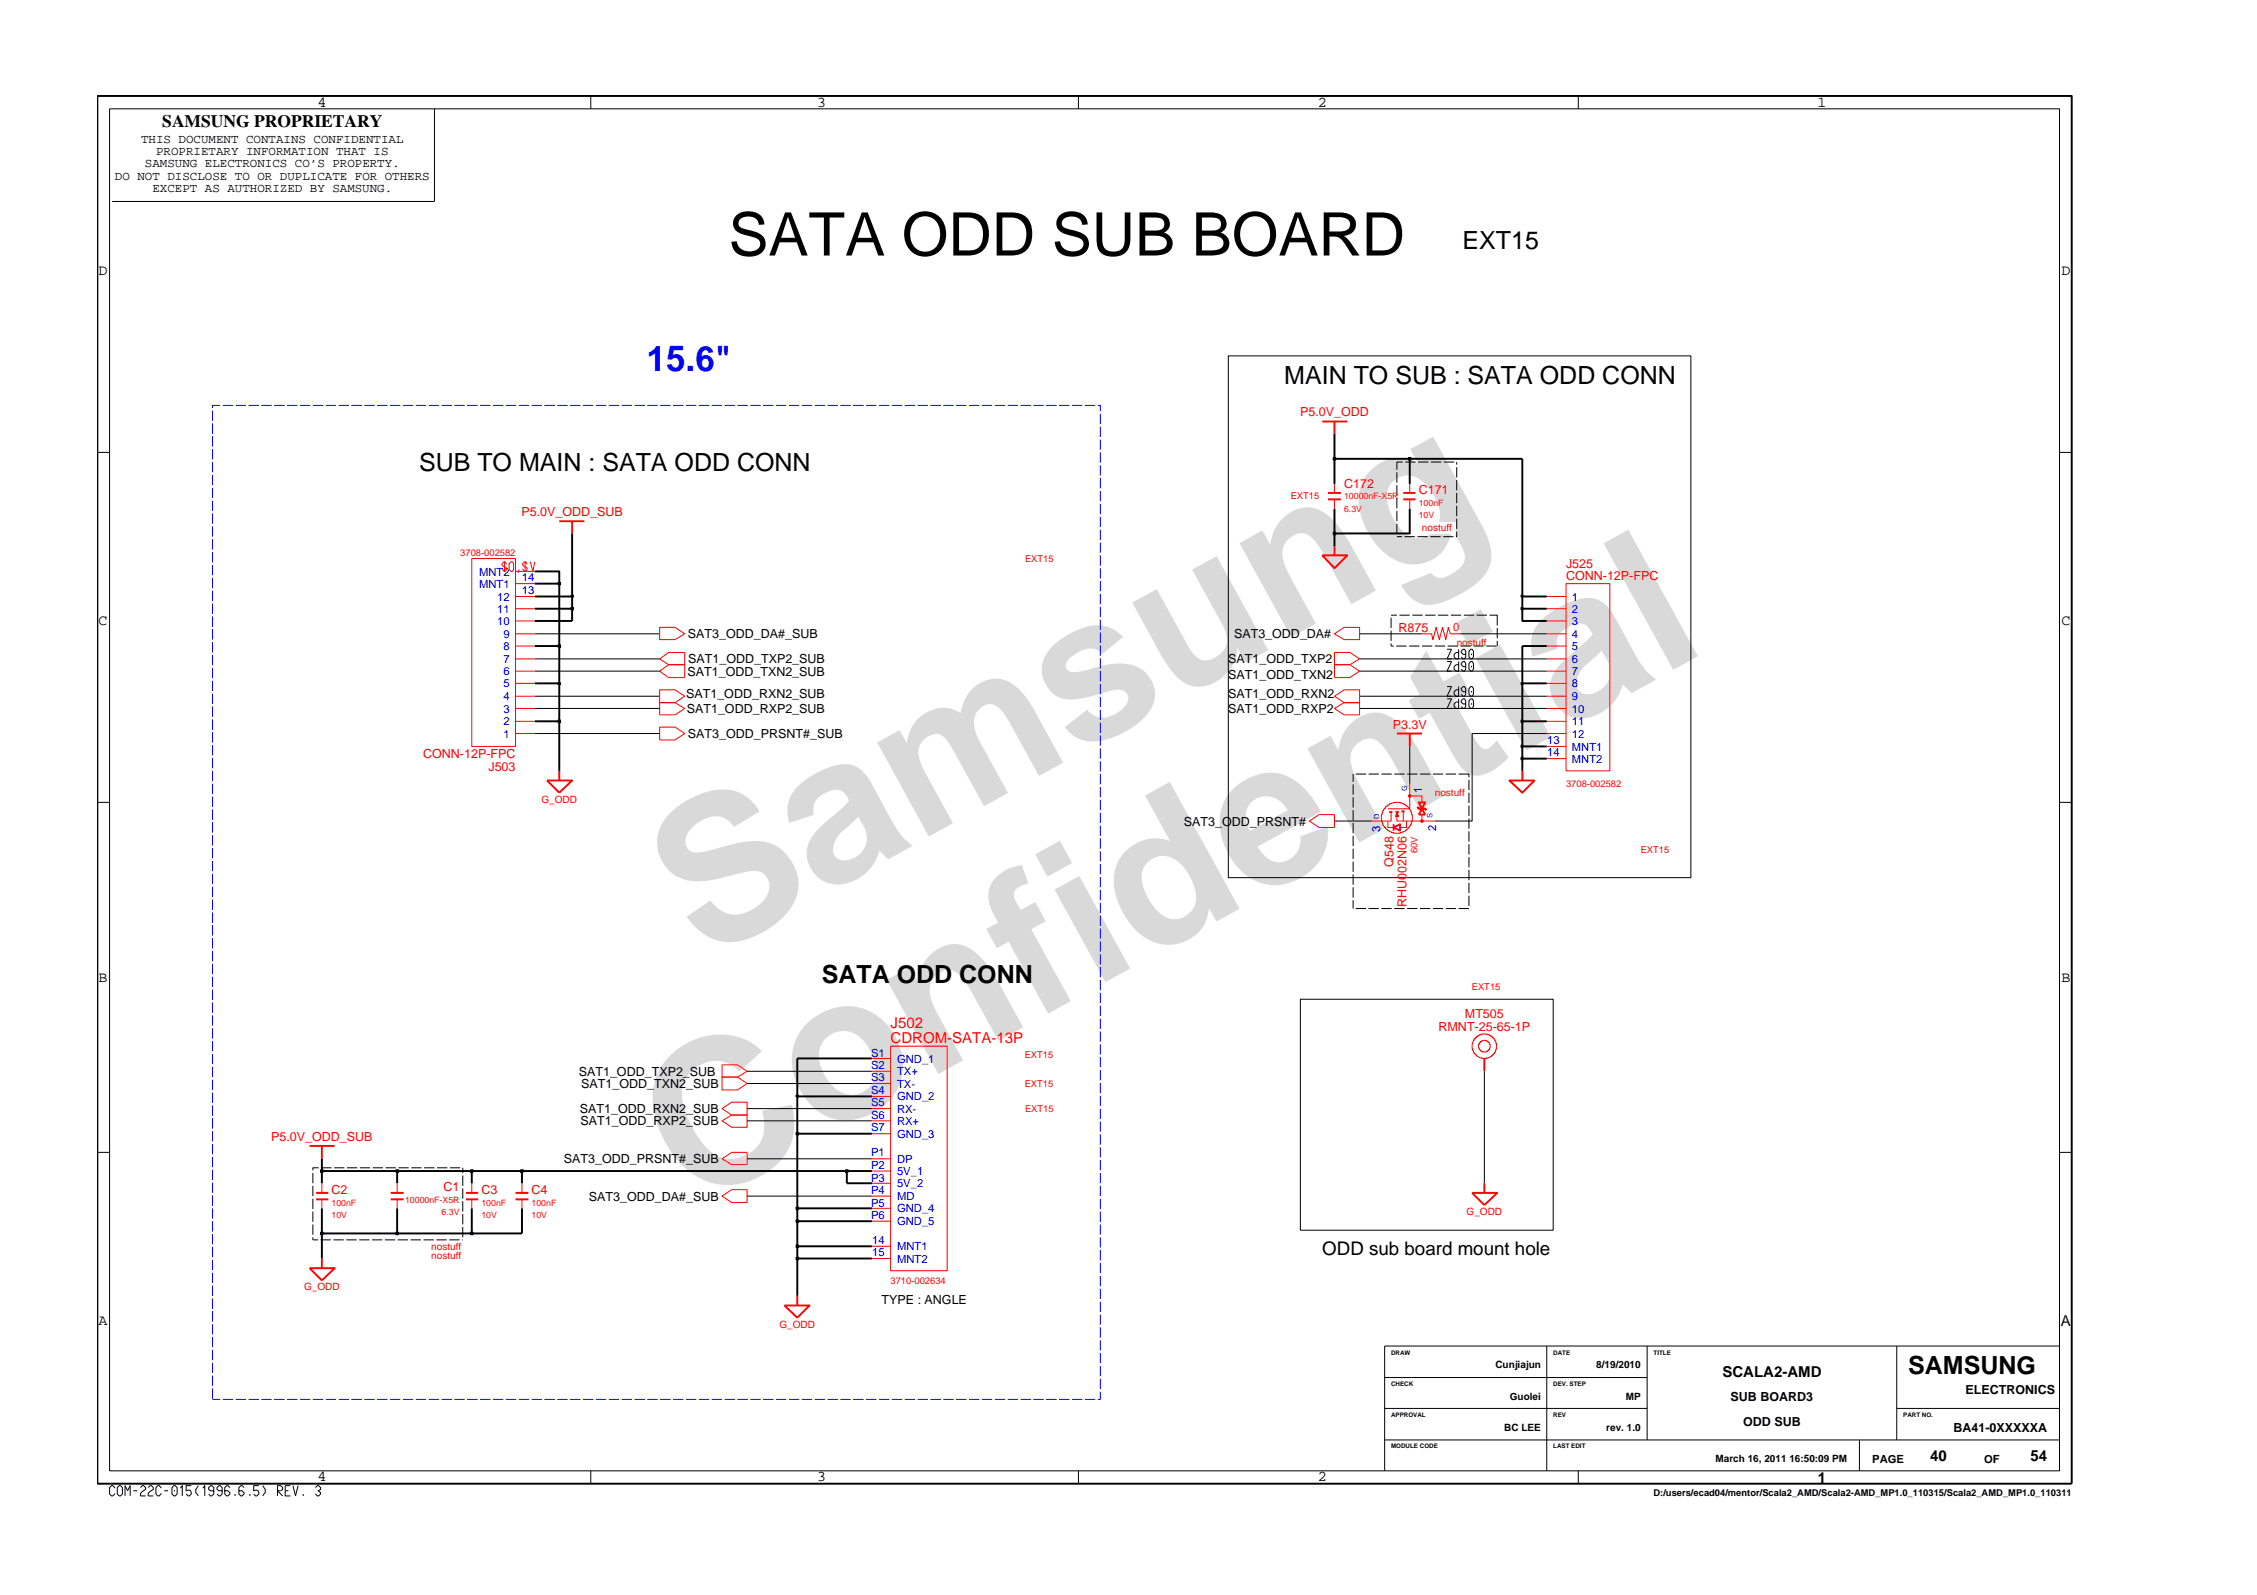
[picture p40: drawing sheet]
<svg xmlns="http://www.w3.org/2000/svg" width="297mm" height="210mm" viewBox="0 0 297 210" stroke-linecap="round" stroke-linejoin="round" font-family="sans-serif">
<defs><g id="words">
<g font-size="26.5" fill="#d9d9d9">
<text x="92.4" y="126.5" transform="rotate(-29 92.4 126.5)">Samsung</text>
<text x="91.1" y="159.2" transform="rotate(-29 91.1 159.2)">Confidential</text>
</g>
<text font-size="7.9" x="95.9" y="33.6">SATA ODD SUB BOARD</text>
<text font-size="4.6" fill="#00f" x="85.1" y="48.9">15.6&quot;</text>
<g font-size="3.3">
<text x="192.5" y="32.8">EXT15</text>
<text x="169" y="50.5">MAIN TO SUB : SATA ODD CONN</text>
<text x="55.1" y="62">SUB TO MAIN : SATA ODD CONN</text>
<text x="108.1" y="129.4">SATA ODD CONN</text>
<text x="251.1" y="180.8">SAMSUNG</text>
</g>
<text font-size="2.5" x="174" y="165.2">ODD sub board mount hole</text>
<text font-size="2.3" x="21.4" y="16.7">SAMSUNG PROPRIETARY</text>
<g font-size="2">
<text x="41.8" y="14">4</text>
<text x="107.6" y="14">3</text>
<text x="173.4" y="14">2</text>
<text x="239.2" y="14">1</text>
<text x="13" y="36.2">D</text>
<text x="271.3" y="36.2">D</text>
<text x="13" y="82.3">C</text>
<text x="271.3" y="82.3">C</text>
<text x="13" y="129.2">B</text>
<text x="271.3" y="129.2">B</text>
<text x="13" y="174.4">A</text>
<text x="271.2" y="174.6">A</text>
<text x="226.7" y="181.2">SCALA2-AMD</text>
<text x="41.8" y="195">4</text>
<text x="107.6" y="195">3</text>
<text x="173.4" y="195">2</text>
<text x="239.3" y="195.1">1</text>
<text x="254" y="192.2">40</text>
<text x="267.2" y="192.2">54</text>
</g>
<g font-size="2" fill="#f00">
<text x="117.2" y="137.3">CDROM-SATA-13P</text>
<text x="117.2" y="135.2">J502</text>
</g>
<g font-size="1.6">
<text x="15.1" y="23.7">DO NOT DISCLOSE TO OR DUPLICATE FOR OTHERS</text>
<text x="18.6" y="18.8">THIS DOCUMENT CONTAINS CONFIDENTIAL</text>
<text x="19.1" y="22">SAMSUNG ELECTRONICS CO’S PROPERTY.</text>
<text x="20.5" y="20.4">PROPRIETARY INFORMATION THAT IS</text>
<text x="20.1" y="25.3">EXCEPT AS AUTHORIZED BY SAMSUNG.</text>
<text x="90.5" y="88.9">SAT1_ODD_TXN2_SUB</text>
<text x="90.5" y="84">SAT3_ODD_DA#_SUB</text>
<text x="90.6" y="87.3">SAT1_ODD_TXP2_SUB</text>
<text x="161.7" y="87.3">SAT1_ODD_TXP2</text>
<text x="161.7" y="89.3">SAT1_ODD_TXN2</text>
<text x="162.4" y="84">SAT3_ODD_DA#</text>
<text x="90.3" y="91.8">SAT1_ODD_RXN2_SUB</text>
<text x="90.4" y="93.8">SAT1_ODD_RXP2_SUB</text>
<text x="161.7" y="93.8">SAT1_ODD_RXP2</text>
<text x="161.7" y="91.8">SAT1_ODD_RXN2</text>
<text x="90.5" y="97.1">SAT3_ODD_PRSNT#_SUB</text>
<text x="155.8" y="108.6">SAT3_ODD_PRSNT#</text>
<text x="76.2" y="141.6">SAT1_ODD_TXP2_SUB</text>
<text x="76.5" y="143.2">SAT1_ODD_TXN2_SUB</text>
<text x="76.3" y="146.5">SAT1_ODD_RXN2_SUB</text>
<text x="76.4" y="148.1">SAT1_ODD_RXP2_SUB</text>
<text x="74.2" y="153.1">SAT3_ODD_PRSNT#_SUB</text>
<text x="77.5" y="158">SAT3_ODD_DA#_SUB</text>
<text x="116" y="171.6">TYPE : ANGLE</text>
<text x="227.8" y="184.3">SUB BOARD3</text>
<text x="258.7" y="183.5">ELECTRONICS</text>
<text x="229.4" y="187.6">ODD SUB</text>
<text x="257.1" y="188.4">BA41-0XXXXXA</text>
</g>
<g font-size="1.6" fill="#f00">
<text x="171.1" y="54.8">P5.0V_ODD</text>
<text x="176.9" y="64.3">C172</text>
<text x="186.7" y="65">C171</text>
<text x="68.6" y="67.9">P5.0V_ODD_SUB</text>
<text x="206.1" y="74.8">J525</text>
<text x="206.1" y="76.4">CONN-12P-FPC</text>
<text x="184.1" y="83.2">R875</text>
<text x="183.3" y="95.9">P3.3V</text>
<text x="55.7" y="99.8">CONN-12P-FPC</text>
<text x="64.3" y="101.5">J503</text>
<text x="183.4" y="114.1" transform="rotate(-90 183.4 114.1)">Q548</text>
<text x="185.1" y="119.4" transform="rotate(-90 185.1 119.4)">RHU002N06</text>
<text x="189.3" y="135.7">RMNT-25-65-1P</text>
<text x="192.8" y="134">MT505</text>
<text x="35.7" y="150.2">P5.0V_ODD_SUB</text>
<text x="43.6" y="157.2">C2</text>
<text x="58.4" y="156.7">C1</text>
<text x="63.4" y="157.2">C3</text>
<text x="70" y="157.2">C4</text>
</g>
<g font-size="1.5" fill="#00f">
<text x="63.1" y="77.3">MNT1</text>
<text x="63.1" y="75.7">MNT2</text>
<text x="68.7" y="76.5">14</text>
<text x="65.4" y="82.3">10</text>
<text x="65.4" y="80.6">11</text>
<text x="65.4" y="79">12</text>
<text x="66.3" y="84">9</text>
<text x="68.7" y="78.2">13</text>
<text x="206.9" y="79">1</text>
<text x="206.9" y="80.6">2</text>
<text x="206.9" y="82.3">3</text>
<text x="206.9" y="84">4</text>
<text x="66.3" y="87.3">7</text>
<text x="66.3" y="85.6">8</text>
<text x="66.3" y="88.9">6</text>
<text x="206.9" y="85.6">5</text>
<text x="206.9" y="87.3">6</text>
<text x="206.9" y="88.9">7</text>
<text x="66.3" y="95.5">2</text>
<text x="66.3" y="93.8">3</text>
<text x="66.3" y="92.2">4</text>
<text x="66.3" y="90.5">5</text>
<text x="206.9" y="93.8">10</text>
<text x="206.9" y="95.5">11</text>
<text x="206.9" y="90.5">8</text>
<text x="206.9" y="92.2">9</text>
<text x="66.3" y="97.1">1</text>
<text x="203.6" y="97.9">13</text>
<text x="203.6" y="99.5">14</text>
<text x="206.9" y="97.1">12</text>
<text x="206.9" y="98.8">MNT1</text>
<text x="206.9" y="100.4">MNT2</text>
<text x="187.1" y="104.3" transform="rotate(-90 187.1 104.3)">1</text>
<text x="181.6" y="109.5" transform="rotate(-90 181.6 109.5)">3</text>
<text x="189" y="109.3" transform="rotate(-90 189 109.3)">2</text>
<text x="114.6" y="140.7">S2</text>
<text x="114.6" y="142.3">S3</text>
<text x="114.6" y="139.1">S1</text>
<text x="114.6" y="144">S4</text>
<text x="118.1" y="141.5">TX+</text>
<text x="118.1" y="143.1">TX-</text>
<text x="118.1" y="139.8">GND_1</text>
<text x="114.6" y="147.3">S6</text>
<text x="114.6" y="145.6">S5</text>
<text x="114.6" y="148.9">S7</text>
<text x="118.1" y="148">RX+</text>
<text x="118.1" y="146.4">RX-</text>
<text x="118.1" y="144.8">GND_2</text>
<text x="118.1" y="149.7">GND_3</text>
<text x="114.6" y="153.8">P2</text>
<text x="114.6" y="155.5">P3</text>
<text x="114.6" y="152.2">P1</text>
<text x="118.1" y="154.6">5V_1</text>
<text x="118.1" y="153">DP</text>
<text x="114.6" y="158.8">P5</text>
<text x="114.6" y="160.4">P6</text>
<text x="114.6" y="157.1">P4</text>
<text x="118.1" y="156.3">5V_2</text>
<text x="118.1" y="159.6">GND_4</text>
<text x="118.1" y="161.3">GND_5</text>
<text x="118.1" y="157.9">MD</text>
<text x="114.8" y="163.7">14</text>
<text x="114.8" y="165.3">15</text>
<text x="118.1" y="166.2">MNT2</text>
<text x="118.1" y="164.6">MNT1</text>
</g>
<text font-size="1.5" fill="#f00" x="191.2" y="83.1">0</text>
<g font-size="1.5">
<text x="246.4" y="192.5">PAGE</text>
<text x="261.1" y="192.5">OF</text>
</g>
<g font-size="1.3" fill="#f00">
<text x="187.1" y="69.9">nostuff</text>
<text x="191.7" y="85.1">nostuff</text>
<text x="71.3" y="105.6">G_ODD</text>
<text x="188.8" y="104.8">nostuff</text>
<text x="193" y="159.9">G_ODD</text>
<text x="56.8" y="165.7">nostuff</text>
<text x="56.8" y="164.5">nostuff</text>
<text x="40" y="169.8">G_ODD</text>
<text x="102.6" y="174.7">G_ODD</text>
</g>
<g font-size="1.3">
<text x="196.8" y="180.1">Cunjiajun</text>
<text x="198.7" y="184.2">Guolei</text>
<text x="210.1" y="180.1">8/19/2010</text>
<text x="214" y="184.2">MP</text>
<text x="198" y="188.3">BC LEE</text>
<text x="211.4" y="188.3">rev. 1.0</text>
<text x="225.8" y="192.4">March 16, 2011 16:50:09 PM</text>
</g>
<g font-size="1.2" fill="#f00">
<text x="169.9" y="65.7">EXT15</text>
<text x="176.9" y="65.7">10000nF-X5R</text>
<text x="176.9" y="67.4">6.3V</text>
<text x="186.7" y="68.2">10V</text>
<text x="186.7" y="66.6">100nF</text>
<text x="60.6" y="73.2">3708-002582</text>
<text x="134.9" y="74">EXT15</text>
<text x="206.1" y="103.6">3708-002582</text>
<text x="186.5" y="112.3" transform="rotate(-90 186.5 112.3)">60V</text>
<text x="215.9" y="112.2">EXT15</text>
<text x="193.7" y="130.2">EXT15</text>
<text x="134.9" y="143">EXT15</text>
<text x="134.9" y="139.3">EXT15</text>
<text x="134.9" y="146.3">EXT15</text>
<text x="43.6" y="160.3">10V</text>
<text x="43.6" y="158.7">100nF</text>
<text x="53.3" y="158.3">10000nF-X5R</text>
<text x="58.1" y="159.9">6.3V</text>
<text x="63.4" y="158.7">100nF</text>
<text x="63.4" y="160.3">10V</text>
<text x="70" y="158.7">100nF</text>
<text x="70" y="160.3">10V</text>
<text x="117.2" y="168.9">3710-002634</text>
</g>
<text font-size="1.2" x="217.6" y="196.9">D:/users/ecad04/mentor/Scala2_AMD/Scala2-AMD_MP1.0_110315/Scala2_AMD_MP1.0_110311</text>
<g font-size="1" fill="#00f">
<text x="181.6" y="107.7" transform="rotate(-90 181.6 107.7)">D</text>
<text x="185.2" y="104.1" transform="rotate(-90 185.2 104.1)">G</text>
<text x="188.5" y="107.7" transform="rotate(-90 188.5 107.7)">S</text>
</g>
<g font-size=".8">
<text x="183.1" y="178.3">DRAW</text>
<text x="204.4" y="178.3">DATE</text>
<text x="217.6" y="178.3">TITLE</text>
<text x="183.1" y="182.3">CHECK</text>
<text x="204.4" y="182.3">DEV. STEP</text>
<text x="183.1" y="186.5">APPROVAL</text>
<text x="183.1" y="190.6">MODULE CODE</text>
<text x="204.4" y="186.5">REV</text>
<text x="204.4" y="190.6">LAST EDIT</text>
<text x="250.5" y="186.5">PART NO.</text>
</g>
</g></defs>
<path d="M187.1 83.4h1.3l.2 .8 .4-1.6 .4 1.6 .5-1.6 .4 1.6 .3-1.6 .3 .8h1.2M182.1 106.4l.6-.5 .4-.1a2.18 2.18 0 0 1 1.7 0 1.56 1.56 0 0 1 .8 .9h.1v.2h.1v.3h.1v.8h-.1l-.1 .6h-.1l-.1 .2-.5 .5-.5 .2v.1l-1.1 .1v-.1h-.2v-.1l-.5-.2-.7-.7v-.3h-.1v-.3h-.1v-.8h.1l.1-.5h.1zM182.7 108v.9h.7M183.1 106.9v1.1h-2.6M184.7 106.9v1.1M185.1 108v.9h-.8M42.4 155.7v1.3M42.4 157.8v1.2M95 140.1v1.6h2.1l1.2 .9-1.2 .8h-2.1v-1.7h2.1l1.2-.7-1.2-.9z" fill="none" stroke="#f00" stroke-width=".13"/>
<path d="M182.8 106.9h.4M183.7 106.9h.4M184.4 106.8h.5M187.1 106.4l.5 .8h-.9zM40.8 150.8h3.3M41.6 157h1.6M41.6 157.8h1.6M42.4 150.8v1.7M40.8 166.9h3.3l-1.7 1.6zM42.4 165.6v1.3" fill="none" stroke="#f00" stroke-width=".25"/>
<path d="M183.8 106.9l.3 .6h-.4z" fill="#f00"/>
<path d="M183.8 106.9l.3 .6h-.4zM183.8 107.2v.8h5M185.5 103.1v3.3h-2.8" fill="none" stroke="#f00" stroke-width=".13"/>
<path d="M183.4 108.9l.9-.4v.8zM183.4 108.5v.8M186.5 106.2l.2 .2h.9l.1 .2" fill="none" stroke="#f00" stroke-width=".25"/>
<circle cx="187.1" cy="108" r=".17" fill="#f00"/>
<circle cx="187.1" cy="108" r=".17" fill="none" stroke="#f00" stroke-width=".13"/>
<circle cx="185.5" cy="104.7" r=".17" fill="#f00"/>
<g fill="none" stroke="#f00" stroke-width=".13">
<path d="M62.1 73.5h5.7v24.7h-5.7zM66.4 73.9v1.3M66.7 74.3l-.2-.4h-.2l-.2 .3v.2l.6 .4-.2 .4h-.2l-.2-.3M67 74.2l.3-.3h.1l.2 .3v.7l-.2 .3h-.1l-.3-.3zM67.8 78.5h2.6M67.8 76.8h2.6M67.8 75.2h2.6M68.3 74.9l-.1 .5M69.1 73.9v1.3M69.4 74.3l-.2-.4h-.2l-.2 .3v.2l.6 .4-.2 .4h-.2l-.2-.3M69.8 73.9l.3 1.3 .3-1.3M175.6 63.7v1.2"/>
<path d="M175.6 65.7v1.3M185.5 63.7v1.2M185.5 65.7v1.3M203.6 78.5h2.5M206.1 76.8h5.8v24.6h-5.8zM67.8 80.1h2.6M67.8 81.7h2.6M67.8 83.4h2.6M67.8 85h2.6M67.8 86.7h2.6M67.8 88.3h2.6M67.8 89.9h2.6"/>
<path d="M67.8 91.6h2.6M67.8 93.2h2.6M67.8 94.9h2.6M67.8 96.5h2.6M67.8 98.1v.1M86.8 86.7l1.2-.8h2.1v3.3h-2.1l-1.2-.9 1.2-.8h2.1h-2.1zM86.8 92.5h2l1.3 .7-1.3 .9h-2zM86.8 90.8h2l1.3 .8-1.3 .9h-2zM86.8 95.7h2l1.3 .8-1.3 .9h-2zM86.8 82.6h2l1.3 .8-1.3 .8h-2zM175.6 85.9v1.6h2.1l1.2 .8-1.2 .9h-2.1v-1.7h2.1l1.2-.8-1.2-.8zM175.6 93.2l1.3-.7h2v1.6h-2z"/>
<path d="M175.6 91.6l1.3-.8h2v1.7h-2zM175.6 83.4l1.3-.8h2v1.6h-2zM203.6 80.1h2.5M203.6 81.7h2.5M203.6 83.4h2.5M203.6 85h2.5M203.6 86.7h2.5M203.6 88.3h2.5M203.6 89.9h2.5M203.6 91.6h2.5M203.6 93.2h2.5M203.6 94.9h2.5"/>
<path d="M203.6 96.5h2.5M203.6 98.2h2.5M203.6 99.8h2.5M172.3 108l1.3-.8h2v1.7h-2zM185.5 104.7h1.6v.9M187.1 107.2v.8M114.8 139.3h2.4M117.2 137.7h7.5v29.5h-7.5zM194 136.8l.4-.5h.2l.2-.1h.2v-.1h.7v.1h.2l.2 .1h.2l.4 .5v.1l.2 .2v.2h.1v.7h-.1v.3h-.1l-.1 .3-.4 .4-.4 .2h-.2v.1h-.7v-.1h-.2l-.4-.2-.4-.4-.1-.3h-.1v-.3h-.1v-.7h.1v-.2l.2-.2zM194.7 137.3l.2-.2a.61 .61 0 0 1 .9 0l.3 .3v.5l-.5 .5h-.5h-.2l-.2-.3v-.2h-.1zM52.3 155.7v1.3M52.3 157.8v1.2"/>
<path d="M62.1 155.7v1.3M62.1 157.8v1.2M68.7 155.7v1.3M68.7 157.8v1.2M95 152.5l1.3-.8h2v1.6h-2zM95 157.4l1.3-.8h2v1.7h-2zM95 147.5l1.3-.8h2v1.7h-2zM95 145.9l1.3-.9h2v1.7h-2zM114.8 141h2.4M114.8 142.6h2.4M114.8 144.3h2.4M114.8 145.9h2.4"/>
<path d="M114.8 147.5h2.4M114.8 149.2h2.4M114.8 152.5h2.4M114.8 154.1h2.4M114.8 155.7h2.4M114.8 157.4h2.4M114.8 159h2.4M114.8 160.7h2.4M114.8 164h2.4M114.8 165.6h2.4"/>
<circle cx="185.5" cy="104.7" r=".17"/>
</g>
<g fill="none" stroke="#f00" stroke-width=".25">
<path d="M174 55.5h3.3M175.6 55.5v1.6M73.6 68.6h3.3M75.3 68.6v1.6M174 73.1h3.3l-1.7 1.7zM174.8 64.9h1.7M174.8 65.7h1.7M175.6 71.9v1.2M184.7 64.9h1.6M184.7 65.7h1.6M183.8 96.5h3.3M185.5 96.5v1.7"/>
<path d="M72 102.7h3.3l-1.7 1.6zM73.6 101.4v1.3M186.5 106.2l.2 .2h.9l.1 .2M186.7 105.6h.9l-.5 .8zM198.7 102.7h3.3l-1.7 1.6zM200.3 101.4v1.3M195.4 139.3v1.7M51.4 157h1.7M51.4 157.8h1.7M61.3 157h1.6M61.3 157.8h1.6M67.8 157h1.7"/>
<path d="M67.8 157.8h1.7M193.7 157h3.3l-1.6 1.6zM195.4 155.7v1.3M103.2 171.8h3.3l-1.6 1.6zM104.9 170.5v1.3"/>
</g>
<g fill="none" stroke="#000" stroke-width=".25">
<path d="M12.8 12.6h259.9v182.7h-259.9zM175.6 57.1v6.6M70.4 75.2h3.2v1.6M70.4 78.5h4.9M70.4 76.8h3.2M73.6 76.8v24.6M75.3 70.2v11.5h-4.9M175.6 60.4h24.7v19.7M175.6 67v4.9M185.5 67v3.2h-9.9M185.5 60.4v3.3M200.3 78.5h3.3"/>
<path d="M70.4 94.9h3.2M70.4 89.9h3.2M70.4 85h3.2M70.4 80.1h4.9M200.3 80.1v1.6h3.3M200.3 99.8h3.3M200.3 98.2h3.3M200.3 94.9h3.3M200.3 89.9h3.3M200.3 80.1h3.3M203.6 85h-3.3v16.4M114.8 139.3h-9.9v31.2"/>
<path d="M42.4 152.5v3.2M42.4 159v6.6M42.4 154.1h72.4M52.3 154.1v1.6M52.3 159v3.3M62.1 154.1v1.6M62.1 159v3.3M68.7 159v3.3h-26.3M68.7 154.1v1.6M104.9 159h9.9M104.9 149.2h9.9M104.9 144.3h9.9"/>
<path d="M111.4 154.1v1.6h3.4M104.9 165.6h9.9M104.9 164h9.9M104.9 160.7h9.9"/>
</g>
<g fill="#000">
<path d="M73.4 76.6h.4v.4h-.4z" fill-rule="evenodd"/>
<path d="M75.1 78.3h.4v.3h-.4z" fill-rule="evenodd"/>
<path d="M175.5 70h.3v.4h-.3z" fill-rule="evenodd"/>
<path d="M175.5 60.2h.3v.4h-.3z" fill-rule="evenodd"/>
<path d="M185.4 60.2h.3v.4h-.3z" fill-rule="evenodd"/>
<path d="M200.2 78.3h.2v.3h-.2z" fill-rule="evenodd"/>
<path d="M73.4 94.8h.4v.3h-.4z" fill-rule="evenodd"/>
<path d="M73.4 89.8h.4v.3h-.4z" fill-rule="evenodd"/>
<path d="M73.4 84.9h.4v.3h-.4z" fill-rule="evenodd"/>
<path d="M75.1 79.9h.4v.4h-.4z" fill-rule="evenodd"/>
<path d="M200.2 98.1h.2v.3h-.2z" fill-rule="evenodd"/>
<path d="M200.2 94.8h.2v.3h-.2z" fill-rule="evenodd"/>
<path d="M200.2 89.8h.2v.3h-.2z" fill-rule="evenodd"/>
<path d="M200.2 79.9h.2v.4h-.2z" fill-rule="evenodd"/>
<path d="M200.2 99.7h.2v.3h-.2z" fill-rule="evenodd"/>
<path d="M42.2 153.9h.3v.4h-.3z" fill-rule="evenodd"/>
<path d="M52.1 153.9h.3v.4h-.3z" fill-rule="evenodd"/>
<path d="M61.9 153.9h.4v.4h-.4z" fill-rule="evenodd"/>
<path d="M68.5 153.9h.4v.4h-.4z" fill-rule="evenodd"/>
<path d="M104.8 158.8h.3v.4h-.3z" fill-rule="evenodd"/>
<path d="M104.8 149h.3v.4h-.3z" fill-rule="evenodd"/>
<path d="M104.8 144.1h.3v.3h-.3z" fill-rule="evenodd"/>
<path d="M111.3 153.9h.3v.4h-.3z" fill-rule="evenodd"/>
<path d="M42.2 162.2h.3v.3h-.3z" fill-rule="evenodd"/>
<path d="M52.1 162.2h.3v.3h-.3z" fill-rule="evenodd"/>
<path d="M61.9 162.2h.4v.3h-.4z" fill-rule="evenodd"/>
<path d="M104.8 165.5h.3v.3h-.3z" fill-rule="evenodd"/>
<path d="M104.8 163.8h.3v.4h-.3z" fill-rule="evenodd"/>
<path d="M104.8 160.5h.3v.4h-.3z" fill-rule="evenodd"/>
</g>
<g fill="none" stroke="#000" stroke-width=".13">
<path d="M14.4 14.3h256.6v179.3h-256.6zM57.2 14.3v12.2h-42.4M77.8 12.6v1.7M141.9 12.6v1.7M207.7 12.6v1.7M12.8 59.5h1.6M161.7 46.8h60.8v68.7h-60.8zM271 59.5h1.7M73.4 76.6h.4v.4h-.4zM75.1 79.9h.4v.4h-.4zM75.1 78.3h.4v.3h-.4zM175.5 70h.3v.4h-.3z"/>
<path d="M175.5 60.2h.3v.4h-.3zM183.8 70.6h.7M183.8 62.2v1.3M183.8 63.9v1.3M183.8 65.5v1.4M183.8 67.2v1.4M183.8 68.9v1.4M184.6 60.8h-.8v1M184.9 70.6h1.3M184.9 60.8h1.4M185.4 60.2h.3v.4h-.3zM186.5 70.6h1.4"/>
<path d="M186.6 60.8h1.4M188.2 70.6h1.4M188.3 60.8h1.4M189.9 70.6h1.4M190 60.8h1.4M191.7 69.9v.7h-.1M191.7 60.8v.3M191.7 61.5v1.3M191.7 63.2v1.3M191.7 64.9v1.3M191.7 66.6v1.3M191.7 68.3v1.3"/>
<path d="M200.2 79.9h.2v.4h-.2zM200.2 78.3h.2v.3h-.2zM70.4 96.5h16.4M70.4 93.2h16.4M70.4 91.6h16.4M70.4 88.3h16.4M70.4 86.7h16.4M70.4 83.4h16.4M73.4 94.8h.4v.3h-.4zM73.4 89.8h.4v.3h-.4zM73.4 84.9h.4v.3h-.4zM178.9 93.2h24.7"/>
<path d="M178.9 91.6h24.7M178.9 88.3h24.7M178.9 86.7h24.7M178.9 83.4h8.2M183.1 84.7v.3h.3M183.1 81h.7M183.1 81.3v1.3M183.1 83v1.3M183.8 85h1.3M184.2 81h1.3M185.4 85h1.4M185.5 98.2v4.9"/>
<path d="M185.9 81h1.3M187.1 85h1.4M187.6 81h1.3M188.8 85h1.4M189.3 81h1.3M190.5 85h1.4M191 81h1.3M192.1 83.4h11.5M192.2 85h1.4M192.6 81h1.4M193.9 85h1.4M194.3 81h1.4"/>
<path d="M195.6 85h1.4M196 81h1v1.3M197 82.6v1.4M197 84.3v.7M200.2 99.7h.2v.3h-.2zM200.2 98.1h.2v.3h-.2zM200.2 94.8h.2v.3h-.2zM200.2 89.8h.2v.3h-.2zM203.6 96.5h-9.9v11.5h-4.9M12.8 105.6h1.6M175.6 108h4.9M178.1 101.9v1"/>
<path d="M178.1 103.2v1.4M178.1 104.9v1.4M178.1 106.6v1.4M178.1 108.3v1.4M178.1 110v1.4M178.1 111.7v1.3M178.1 113.4v1.3M178.1 115.1v1.3M178.1 116.8v1.3M178.1 118.5v1.1M178.4 119.6h1.4M178.4 101.9h1.4"/>
<path d="M180.1 119.6h1.4M180.1 101.9h1.4M181.8 119.6h1.4M181.8 101.9h1.4M183.5 119.6h1.4M183.5 101.9h1.4M185.2 119.6h1.3M185.2 101.9h1.3M186.9 119.6h1.3M186.9 101.9h1.3M188.6 119.6h1.3M188.6 101.9h1.3"/>
<path d="M190.3 119.6h1.3M190.3 101.9h1.3M192 101.9h1.3v.4M192 119.6h1.3M193.3 102.6v1.4M193.3 104.3v1.4M193.3 106v1.4M193.3 107.7v1.4M193.3 109.4v1.4M193.3 111.1v1.4M193.3 112.8v1.3M193.3 114.5v1.3"/>
<path d="M193.3 116.2v1.3M193.3 117.9v1.3M271 105.6h1.7M171.1 131.5h33.3v30.4h-33.3zM12.8 151.7h1.6M41.2 154.4v1.3M41.2 156.1v1.3M41.2 157.7v1.4M41.2 159.4v1.4M41.9 153.7h-.7v.3M42.2 153.9h.3v.4h-.3zM42.3 153.7h1.3"/>
<path d="M44 153.7h1.3M45.7 153.7h1.3M47.4 153.7h1.3M49.1 153.7h1.3M50.7 153.7h1.4M52.1 153.9h.3v.4h-.3zM52.4 153.7h1.4M54.1 153.7h1.4M55.8 153.7h1.4M57.5 153.7h1.4M59.2 153.7h1.4M60.9 153.7v.7"/>
<path d="M60.9 154.7v1.4M60.9 156.4v1.3M60.9 158.1v1.3M60.9 159.8v1.3M61.9 153.9h.4v.4h-.4zM68.5 153.9h.4v.4h-.4zM98.3 157.4h16.5M98.3 152.5h16.5M98.3 147.5h16.5M98.3 145.9h16.5M98.3 142.6h16.5M98.3 141h16.5"/>
<path d="M104.8 158.8h.3v.4h-.3zM104.8 149h.3v.4h-.3zM104.8 144.1h.3v.3h-.3zM111.3 153.9h.3v.4h-.3zM195.4 141v14.7M271 151.7h1.7M41.2 162.8v.4h.7M41.2 161.1v1.4M42.2 162.2h.3v.3h-.3zM42.2 163.2h1.3M43.9 163.2h1.3M45.6 163.2h1.3"/>
<path d="M47.3 163.2h1.3M49 163.2h1.3M50.7 163.2h1.3M52.1 162.2h.3v.3h-.3zM52.4 163.2h1.3M54 163.2h1.4M55.7 163.2h1.4M57.4 163.2h1.4M59.1 163.2h1.4M60.8 163.2h.1M60.9 161.5v1.3M61.9 162.2h.4v.3h-.4z"/>
<path d="M104.8 165.5h.3v.3h-.3zM104.8 163.8h.3v.4h-.3zM104.8 160.5h.3v.4h-.3zM203.6 177.1v16.5M216.8 177.1v12.4M249.6 177.1v12.4M271 177.1h-88.8v16.5M15.1 195.8l-.3-.3h-.1l-.3 .3v.8l.3 .3h.1l.3-.4M15.7 195.5h.2l.2 .3v.8l-.2 .3h-.2l-.3-.3v-.8zM16.5 196.9v-1.4l.3 .7 .3-.7v1.4M17.6 196.2h.5M18.5 195.8l.2-.3h.2l.3 .3v.2l-.5 .3-.2 .3v.3h.7"/>
<path d="M19.5 195.8l.3-.3h.1l.3 .3v.2l-.4 .3-.3 .3v.3h.7M21.2 195.8l-.3-.3h-.1l-.3 .3v.8l.3 .3h.1l.3-.4M21.6 196.2h.5M22.9 195.5h.2l.2 .3v.8l-.2 .3h-.2l-.3-.3v-.8zM23 196.1v.2M23.7 195.8l.3-.3v1.4M25.2 195.5h-.7v.7l.4-.1 .2 .1 .1 .2v.2l-.3 .3h-.1l-.3-.3M26.1 195.5l-.3 .5v.4l.3 .5M26.7 195.8l.3-.3v1.4M28.1 196.2h-.4l-.2-.2v-.2l.2-.3h.2l.2 .3v.8l-.2 .3h-.2l-.2-.3M29.2 196.2h-.4l-.2-.2v-.2l.2-.3h.2l.2 .3v.8l-.2 .3h-.2l-.2-.3M30.3 195.8l-.3-.3h-.2l-.2 .3v.8l.2 .3h.2l.3-.3v-.2l-.3-.2h-.4"/>
<path d="M30.9 196.6v.3M32.1 195.8l-.2-.3h-.2l-.3 .3v.8l.3 .3h.2l.2-.3v-.2l-.2-.2h-.5M32.9 196.6v.3M34.1 195.5h-.7v.7l.4-.1 .2 .1 .1 .2v.2l-.3 .3h-.2l-.2-.3M34.6 195.5l.3 .5v.4l-.3 .5M36.5 196.9v-1.4h.4l.3 .3v.2l-.3 .2h-.4l.7 .7M37.5 196.2h.5M38.2 195.5h-.7v1.4h.7M38.6 195.5l.3 1.4 .3-1.4M39.9 196.6v.3M41.5 195.8l.3-.3h.1l.3 .3v.2l-.3 .2 .3 .2v.2l-.3 .3h-.1l-.3-.3M77.8 193.6v1.7"/>
<path d="M141.9 193.6v1.7M182.2 189.5h88.8M182.2 185.3h34.6M182.2 181.3h34.6M207.7 193.6v1.7M244.7 189.5v4.1M249.6 185.3h21.4"/>
</g>
<g fill="none" stroke="#00f" stroke-width=".13">
<path d="M28 54v1.4M28 55.7v1.4M28 57.4v1.4M28 59.1v1.4M29 53.4h-1v.3M29.3 53.4h1.4M31 53.4h1.4M32.7 53.4h1.4M34.4 53.4h1.4M36.1 53.4h1.4M37.8 53.4h1.3M39.5 53.4h1.3"/>
<path d="M41.2 53.4h1.3M42.9 53.4h1.3M44.6 53.4h1.3M46.3 53.4h1.3M47.9 53.4h1.4M49.6 53.4h1.4M51.3 53.4h1.4M53 53.4h1.4M54.7 53.4h1.4M56.4 53.4h1.4M58.1 53.4h1.4M59.8 53.4h1.4"/>
<path d="M61.5 53.4h1.4M63.2 53.4h1.3M64.9 53.4h1.3M66.6 53.4h1.3M68.3 53.4h1.3M70 53.4h1.3M71.7 53.4h1.3M73.3 53.4h1.4M75 53.4h1.4M76.7 53.4h1.4M78.4 53.4h1.4M80.1 53.4h1.4"/>
<path d="M81.8 53.4h1.4M83.5 53.4h1.4M85.2 53.4h1.4M86.9 53.4h1.4M88.6 53.4h1.3M90.3 53.4h1.3M92 53.4h1.3M93.7 53.4h1.3M95.4 53.4h1.3M97.1 53.4h1.3M98.7 53.4h1.4M100.4 53.4h1.4"/>
<path d="M102.1 53.4h1.4M103.8 53.4h1.4M105.5 53.4h1.4M107.2 53.4h1.4M108.9 53.4h1.4M110.6 53.4h1.4M112.3 53.4h1.4M114 53.4h1.3M115.7 53.4h1.3M117.4 53.4h1.3M119.1 53.4h1.3M120.8 53.4h1.3"/>
<path d="M122.5 53.4h1.3M124.1 53.4h1.4M125.8 53.4h1.4M127.5 53.4h1.4M129.2 53.4h1.4M130.9 53.4h1.4M132.6 53.4h1.4M134.3 53.4h1.4M136 53.4h1.4M137.7 53.4h1.4M139.4 53.4h1.3M141.1 53.4h1.3"/>
<path d="M142.8 53.4h1.3M144.5 53.4h.3v.7M144.8 54.5v1.3M144.8 56.1v1.4M144.8 57.8v1.4M144.8 59.5v1.4M28 60.8v1.4M28 62.5v1.4M28 64.2v1.3M28 65.9v1.3M28 67.6v1.3M28 69.3v1.3"/>
<path d="M28 71v1.3M28 72.7v1.3M28 74.4v1.3M28 76v1.4M28 77.7v1.4M28 79.4v1.4M144.8 61.2v1.4M144.8 62.9v1.4M144.8 64.6v1.4M144.8 66.3v1.4M144.8 68v1.4M144.8 69.7v1.3"/>
<path d="M144.8 71.4v1.3M144.8 73.1v1.3M144.8 74.8v1.3M144.8 76.5v1.3M144.8 78.2v1.3M144.8 79.9v1.3M28 81.1v1.4M28 82.8v1.4M28 84.5v1.4M28 86.2v1.4M28 87.9v1.4M28 89.6v1.3"/>
<path d="M28 91.3v1.3M28 93v1.3M28 94.7v1.3M28 96.4v1.3M28 98.1v1.3M28 99.8v1.3M144.8 81.5v1.4M144.8 83.2v1.4M144.8 84.9v1.4M144.8 86.6v1.4M144.8 88.3v1.4M144.8 90v1.4"/>
<path d="M144.8 91.7v1.4M144.8 93.4v1.4M144.8 95.1v1.3M144.8 96.8v1.3M144.8 98.5v1.3M28 101.4v1.4M28 103.1v1.4M28 104.8v1.4M28 106.5v1.4M28 108.2v1.4M28 109.9v1.4M28 111.6v1.4"/>
<path d="M28 113.3v1.4M28 115v1.3M28 116.7v1.3M28 118.4v1.3M144.8 100.2v1.3M144.8 101.9v1.3M144.8 103.6v1.3M144.8 105.3v1.3M144.8 106.9v1.4M144.8 108.6v1.4M144.8 110.3v1.4M144.8 112v1.4"/>
<path d="M144.8 113.7v1.4M144.8 115.4v1.4M144.8 117.1v1.4M144.8 118.8v1.4M28 120.1v1.3M28 121.8v1.3M28 123.5v1.3M28 125.2v1.3M28 126.8v1.4M28 128.5v1.4M28 130.2v1.4M28 131.9v1.4"/>
<path d="M28 133.6v1.4M28 135.3v1.4M28 137v1.4M28 138.7v1.4M144.8 120.5v1.3M144.8 122.2v1.3M144.8 123.9v1.3M144.8 125.6v1.3M144.8 127.3v1.3M144.8 129v1.3M144.8 130.7v1.3M144.8 132.3v1.4"/>
<path d="M144.8 134v1.4M144.8 135.7v1.4M144.8 137.4v1.4M144.8 139.1v1.4M28 140.4v1.3M28 142.1v1.3M28 143.8v1.3M28 145.5v1.3M28 147.2v1.3M28 148.9v1.3M28 150.6v1.3M28 152.2v1.4"/>
<path d="M28 153.9v1.4M28 155.6v1.4M28 157.3v1.4M28 159v1.4M144.8 140.8v1.4M144.8 142.5v1.4M144.8 144.2v1.4M144.8 145.9v1.3M144.8 147.6v1.3M144.8 149.3v1.3M144.8 151v1.3M144.8 152.7v1.3"/>
<path d="M144.8 154.4v1.3M144.8 156.1v1.3M144.8 157.7v1.4M144.8 159.4v1.4M28 160.7v1.4M28 162.4v1.4M28 164.1v1.4M28 165.8v1.3M28 167.5v1.3M28 169.2v1.3M28 170.9v1.3M28 172.6v1.3"/>
<path d="M28 174.3v1.3M28 176v1.3M28 177.6v1.4M28 179.3v1.4M144.8 161.1v1.4M144.8 162.8v1.4M144.8 164.5v1.4M144.8 166.2v1.4M144.8 167.9v1.4M144.8 169.6v1.4M144.8 171.3v1.3M144.8 173v1.3"/>
<path d="M144.8 174.7v1.3M144.8 176.4v1.3M144.8 178.1v1.3M144.8 179.8v1.3M28 184.2h1M28 181v1.4M28 182.7v1.4M29.3 184.2h1.4M31 184.2h1.4M32.7 184.2h1.4M34.4 184.2h1.4M36.1 184.2h1.4"/>
<path d="M37.8 184.2h1.3M39.5 184.2h1.3M41.2 184.2h1.3M42.9 184.2h1.3M44.6 184.2h1.3M46.3 184.2h1.3M47.9 184.2h1.4M49.6 184.2h1.4M51.3 184.2h1.4M53 184.2h1.4M54.7 184.2h1.4M56.4 184.2h1.4"/>
<path d="M58.1 184.2h1.4M59.8 184.2h1.4M61.5 184.2h1.4M63.2 184.2h1.3M64.9 184.2h1.3M66.6 184.2h1.3M68.3 184.2h1.3M70 184.2h1.3M71.7 184.2h1.3M73.3 184.2h1.4M75 184.2h1.4M76.7 184.2h1.4"/>
<path d="M78.4 184.2h1.4M80.1 184.2h1.4M81.8 184.2h1.4M83.5 184.2h1.4M85.2 184.2h1.4M86.9 184.2h1.4M88.6 184.2h1.3M90.3 184.2h1.3M92 184.2h1.3M93.7 184.2h1.3M95.4 184.2h1.3M97.1 184.2h1.3"/>
<path d="M98.7 184.2h1.4M100.4 184.2h1.4M102.1 184.2h1.4M103.8 184.2h1.4M105.5 184.2h1.4M107.2 184.2h1.4M108.9 184.2h1.4M110.6 184.2h1.4M112.3 184.2h1.4M114 184.2h1.3M115.7 184.2h1.3M117.4 184.2h1.3"/>
<path d="M119.1 184.2h1.3M120.8 184.2h1.3M122.5 184.2h1.3M124.1 184.2h1.4M125.8 184.2h1.4M127.5 184.2h1.4M129.2 184.2h1.4M130.9 184.2h1.4M132.6 184.2h1.4M134.3 184.2h1.4M136 184.2h1.4M137.7 184.2h1.4"/>
<path d="M139.4 184.2h1.3M141.1 184.2h1.3M142.8 184.2h1.3M144.8 183.1v1.1h-.3M144.8 181.5v1.3"/>
</g>
<path d="M186.8 68.8h4.7v1.5h-4.7z" fill-rule="evenodd" fill="#fff"/>
<g fill="none" stroke="#000" stroke-width=".13">
<path d="M190.4 87.1h.6l-.6 1.2h.6M190.4 85.4h.6l-.6 1.3h.6M190.4 92h.6l-.6 1.2h.6M190.4 90.4h.6l-.6 1.2h.6M192 87.1v1.2h-.4l-.2-.2v-.4l.2-.2h.4M192 85.4v1.3h-.4l-.2-.2v-.4l.2-.2h.4M192 92v1.2h-.4l-.2-.2v-.4l.2-.2h.4M192 90.4v1.2h-.4l-.2-.2v-.4l.2-.2h.4M192.9 87.7h-.3l-.3-.2v-.2l.3-.2h.1l.2 .2v.8l-.2 .2h-.1l-.3-.2M192.9 86.1h-.3l-.3-.2v-.2l.3-.3h.1l.2 .3v.8l-.2 .2h-.1l-.3-.2M192.9 92.6h-.3l-.3-.2v-.2l.3-.2h.1l.2 .2v.8l-.2 .2h-.1l-.3-.2M192.9 91h-.3l-.3-.2v-.2l.3-.2h.1l.2 .2v.8l-.2 .2h-.1l-.3-.2"/>
<path d="M193.3 87.3l.3-.2h.1l.2 .2v.8l-.2 .2h-.1l-.3-.2zM193.3 92.2l.3-.2h.1l.2 .2v.8l-.2 .2h-.1l-.3-.2zM193.3 90.6l.3-.2h.1l.2 .2v.8l-.2 .2h-.1l-.3-.2zM193.6 85.4h.1l.2 .3v.8l-.2 .2h-.1l-.3-.2v-.8zM193.7 86v.2M193.7 87.6v.2M193.7 90.9v.2M193.7 92.6v.1"/>
</g>
<use href="#words"/>
</svg>
